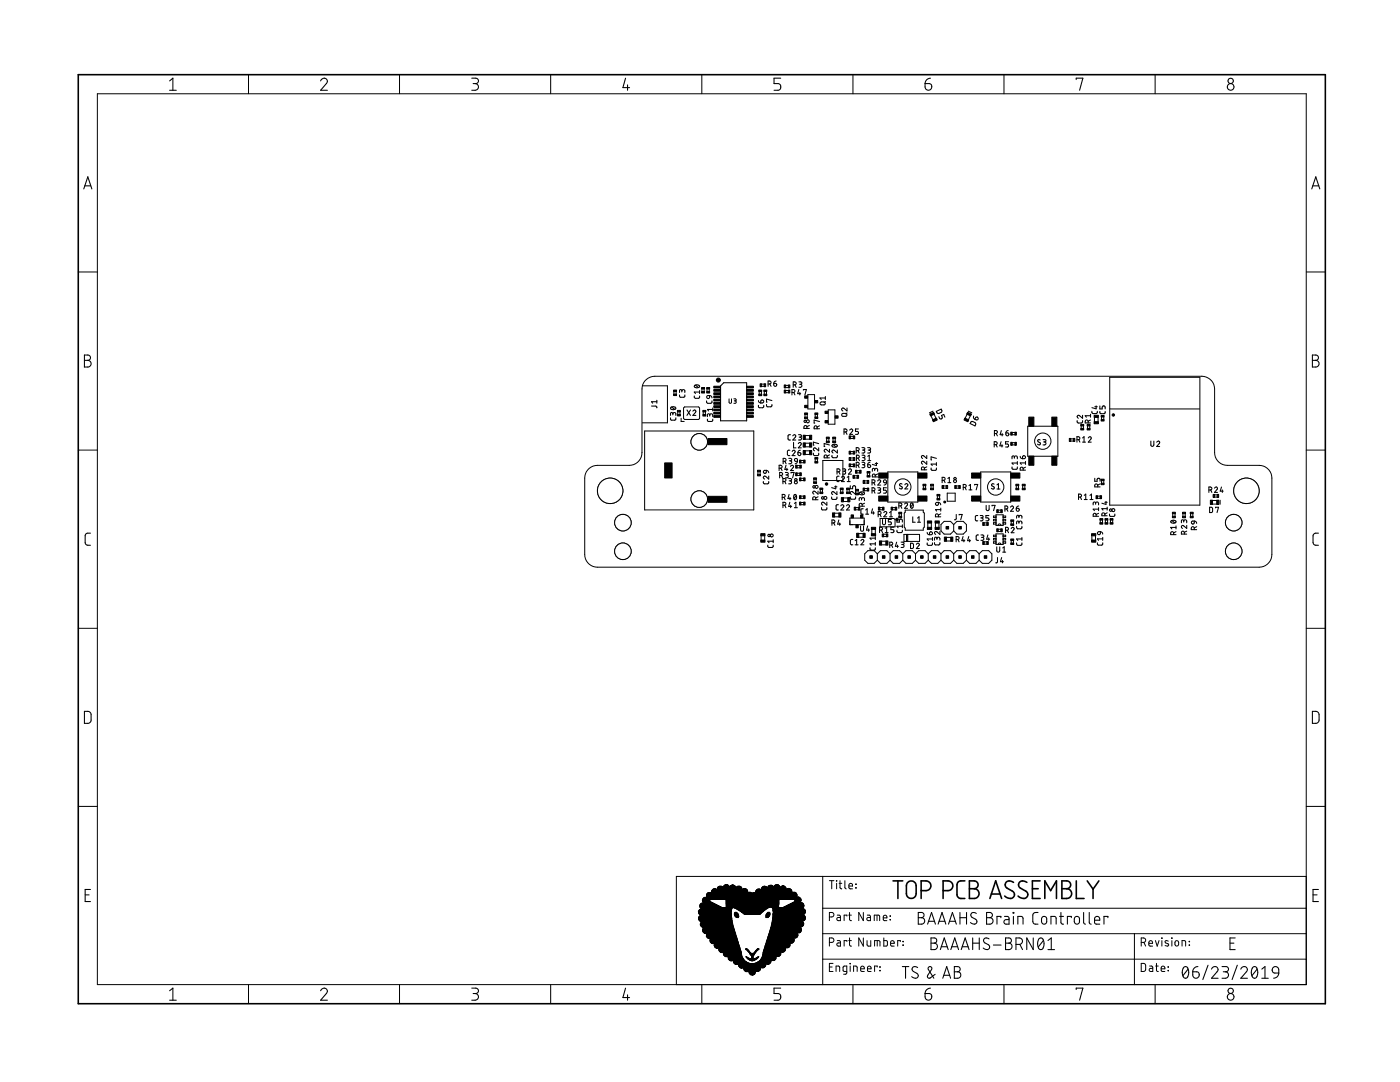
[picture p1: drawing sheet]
<svg xmlns="http://www.w3.org/2000/svg" width="279mm" height="216mm" viewBox="0 0 279 216" stroke-linecap="round" stroke-linejoin="round" font-family="sans-serif">
<g fill="none" stroke="#000" stroke-width=".2">
<path d="M128.2 77h5v7.4h-5M128.7 76l1.1-.8 .9-.1h109.2a2.58 2.58 0 0 1 2.5 2.5v12.7a2.54 2.54 0 0 0 2.5 2.6h6.4a2.54 2.54 0 0 1 2.5 2.5v15.2a2.54 2.54 0 0 1-2.5 2.6h-132.1a2.54 2.54 0 0 1-2.5-2.6v-15.2a2.54 2.54 0 0 1 2.5-2.5h6.4a2.54 2.54 0 0 0 2.5-2.6v-12.7a2.47 2.47 0 0 1 .6-1.6zM134.5 78.1v.5M134.9 78.1v.5M140.1 77.6v.5M140.5 77.6v.5M141.1 77.6v.5M141.5 77.6v.5M151.5 78.1v.5M152 78.1v.5M152 76.6h.5M152 77.1h.5"/>
<path d="M152.5 78.1v.5M153 78.1v.5M156.8 77.3h.5M156.8 76.9h.5M156.8 78.4h.5M156.8 77.9h.5M161.2 78.7h1.4v2.9h-1.4zM221.5 75.3h18v25.5h-18zM128.7 86h21.7v15.7h-21.7zM135.3 82.2v.5M135.7 82.2v.5M135.9 83.5v.6h.6"/>
<path d="M136.4 81.4l.2-.2h2.8l.2 .2v2.1l-.2 .2h-2.8l-.2-.2zM140.3 82.2v.5M140.8 82.2v.5M151.3 94.1v.5M151.7 94.1v.5M159.1 94.9h.5M159.1 94.4h.5M159.1 93.3h.5M159.1 92.9h.5M159.9 99.4h.5M159.9 99h.5M159.9 92.3h.5"/>
<path d="M159.9 91.9h.5M159.9 95.9h.5M159.9 95.4h.5M160.7 82.7v.5M160.7 86.9h.9M160.7 87.6h.9M160.7 90.7h.9M160.7 90h.9M160.7 88.4h.9M160.7 89.2h.9M161.1 82.7v.5M162.4 95.7v.5"/>
<path d="M162.7 82.7v.5M162.7 91.6v.5M162.9 95.7v.5M163.1 82.7v.5M163.1 91.6v.5M163.7 97.7v.5M164.1 97.7v.5M164.2 91.9h4v4h-4zM165 87.5v.5M165.3 81.8h1.3v2.8h-1.3zM165.4 87.5v.5M166.2 87.5v.5"/>
<path d="M166.7 87.5v.5M167.8 97.7v.5M168.2 97.7v.5M168.3 99.4h.9M169 97.7v.5M169.5 97.7v.5M169.8 87.5h.5M169.8 87.1h.5M169.8 92.6h.5M169.8 93.1h.5M169.8 90.1h.5M169.8 90.6h.5"/>
<path d="M169.8 91.4h.5M169.8 91.8h.5M170.5 94.9h.5M170.5 95.4h.5M170.8 98v.4M171 94.4h.5M171 93.9h.5M171.3 98v.4M172.6 97.5h.5M172.6 97.9h.5M172.6 96.4h.5M172.6 95.9h.5"/>
<path d="M173.1 94.4v.5M173.5 94.4v.5M177.2 94.2h6v6h-6zM184.3 96.9v.5M184.7 96.9v.5M185.8 96.9v.5M185.8 83l.4 .8M186.2 96.9v.5M186.4 82.7l.4 .8M187.1 99v.5M187.5 99v.5M188.3 97.4h.5"/>
<path d="M188.3 97h.5M189 98.4h1.6v1.6h-1.6zM190.9 97.4h.4M190.9 97h.4M193 82.7l-.4 .8M193.6 83l-.3 .8M195.7 94.2h6v6h-6zM202 88.3h.5M202 88.8h.5M202 86.3h.5M202 86.7h.5M202.8 96.9v.5"/>
<path d="M203.3 96.9v.5M204.1 96.9v.5M204.5 96.9v.5M205.1 85h6v6h-6zM213.7 88h.5M213.7 87.6h.5M215.8 85v.5M216.2 85v.5M217 85v.5M217.5 85v.5M218.4 83.3v.9M219.1 99.4h.4"/>
<path d="M219.1 99h.4M219.1 83.3v.9M219.8 83.2v.5M219.8 95.9v.5M220.3 83.2v.5M220.3 95.9v.5M221.5 81.6h17.9M242 99.9h.8M242.4 98.7h.5M242.4 99.2h.5M151.9 106.9v.9M152.6 106.9v.9"/>
<path d="M159.9 100.7h.5M159.9 100.3h.5M166.5 102.4h.9M166.5 103.1h.9M168.3 100.1h.9M169.6 103.4h2.9v1.3h-2.9zM170.8 101.3h.5M170.8 101.7h.5M171.4 107.2h.8M171.4 106.5h.8M174 105.6v.9M174.7 105.6v.9"/>
<path d="M175.1 110.5l-.6-.6h-1.3l-.6 .6v1.3l.6 .6h1.3l.6-.6M175.1 111.8l.6 .6h1.3l.6-.6M175.1 110.5l.6-.6h1.3l.6 .6M175.1 110.5v1.3M175.6 101.3h.5M175.6 101.7h.5M175.6 103.5h2.8l.2 .2v1.4h-3zM175.9 108.7h.9M175.9 108h.9M176.4 107.1h.5M176.4 106.6h.5M177.6 111.8l.7 .6h1.2l.7-.6"/>
<path d="M177.6 110.5l.7-.6h1.2l.7 .6M177.6 110.5v1.3M178.2 101.3h.4M178.2 101.7h.4M179.5 102.5v.5M179.9 102.5v.5M180.2 111.8l.6 .6h1.3l.6-.6M180.2 110.5l.6-.6h1.3l.6 .6M180.2 110.5v1.3M180.4 106.6h3.1v1.4h-3.1zM180.7 101.8h3.6v.4l.2 .2v2.8l-.2 .2v.4h-3.6v-.4l-.2-.2v-2.8l.2-.2zM180.9 106.6v1.4"/>
<path d="M181 106.6v1.4M181.2 106.6v1.4M182.7 111.8l.6 .6h1.3l.7-.6M182.7 110.5l.6-.6h1.3l.7 .6M182.7 110.5v1.3M185.2 104.4v.8M185.3 111.8l.6 .6h1.3l.6-.6M185.3 110.5l.6-.6h1.3l.6 .6M185.3 110.5v1.3M185.9 104.4v.8M186.7 104.4v.8M187.4 104.4v.8"/>
<path d="M187.8 111.8l.6 .6h1.3l.6-.6M187.8 110.5v1.3M187.8 110.5l.6-.6h1.3l.6 .6M188.9 107.9h.9M188.9 107.2h.9M190.3 104.7l-.6-.7h-1.3l-.6 .7v1.2l.6 .7h1.3l.6-.7M190.3 104.7l.7-.7h1.2l.7 .7v1.2l-.7 .7h-1.2l-.7-.7M190.3 111.8l.7 .6h1.2l.7-.6M190.3 104.7v1.2M190.3 110.5v1.3M190.3 110.5l.7-.6h1.2l.7 .6M192.9 111.8l.6 .6h1.3l.6-.6"/>
<path d="M192.9 110.5l.6-.6h1.3l.6 .6M192.9 110.5v1.3M195.4 110.5l.6-.6h1.3l.7 .6v1.3l-.7 .6h-1.3l-.6-.6M195.4 110.5v1.3M196.4 108.1h.5M196.4 108.6h.5M196.4 104.8h.5M196.4 104.3h.5M198.8 106.8h-.5v.3h.5M198.8 102.7h1.4v2.1h-1.4zM198.8 106.5h1.4v2.1h-1.4zM198.8 108.1h-.5v.3h.5"/>
<path d="M198.8 107.4h-.5v.3h.5M198.8 103h-.5v.3h.5M198.8 103.6h-.5v.3h.5M198.8 104.3h-.5v.3h.5M199.2 108.6l.2-.2h.3l.1 .2M199.2 104.8l.2-.3 .3 .1 .1 .2M199.2 101.8h.5M199.2 106h.5M199.2 105.6h.5M199.2 102.2h.5M200.2 106.8h.5v.3h-.5M200.2 108.1h.5v.3h-.5"/>
<path d="M200.2 103h.5v.3h-.5M200.2 103.6h.5v.3h-.5M200.2 104.3h.5v.3h-.5M200.2 107.4h.5v.3h-.5M201.8 104.1v.4M201.8 107.8v.6M202.2 104.1v.4M202.2 107.8v.6M217.9 106.9v.9M218.6 106.9v.9M219.6 103.8v.5M220 103.8v.5"/>
<path d="M220.6 103.8v.5M221 103.8v.5M221.6 103.8v.5M222.1 103.8v.5M234 102.5v.5M234.5 102.5v.5M236.1 102.5v.5M236.5 102.5v.5M237.6 102.5v.5M238.1 102.5v.5M242 100.6h.8"/>
<circle cx="121.8" cy="97.9" r="2.54"/>
<circle cx="180.2" cy="97.2" r="1.63"/>
<circle cx="198.7" cy="97.2" r="1.63"/>
<circle cx="208.1" cy="88" r="1.63"/>
</g>
<g fill="#000" stroke="#000" stroke-width=".2">
<path d="M134.4 78.6h.6v.3h-.6zM134.4 77.8h.6v.3h-.6zM140 78.1h.6v.3h-.6zM140 77.3h.6v.3h-.6zM141 78.1h.6v.3h-.6zM141 77.3h.6v.3h-.6zM142.5 77.1h1.3v.3h-1.3zM142.5 77.7h1.3v.4h-1.3zM142.5 78.4h1.3v.3h-1.3zM142.5 79h1.3v.4h-1.3zM142.5 79.7h1.3v.3h-1.3zM149 79.7h1.3v.3h-1.3z"/>
<path d="M149 79h1.3v.4h-1.3zM149 78.4h1.3v.3h-1.3zM149 77.7h1.3v.4h-1.3zM149 77.1h1.3v.3h-1.3zM151.4 77.8h.6v.3h-.6zM151.4 78.7h.6v.3h-.6zM151.7 76.6h.3v.6h-.3zM152.4 77.8h.6v.3h-.6zM152.4 78.7h.6v.3h-.6zM152.5 76.6h.3v.6h-.3zM156.5 76.8h.3v.6h-.3zM156.5 77.8h.3v.6h-.3z"/>
<path d="M157.3 76.8h.3v.6h-.3zM157.3 77.8h.3v.6h-.3zM160.6 79h.6v.5h-.6zM162.6 79.9h.6v.5h-.6zM132.7 92.4h1.4v3h-1.4zM135.2 82.7h.6v.3h-.6zM135.2 81.9h.6v.3h-.6zM140.3 81.9h.6v.3h-.6zM140.3 82.7h.6v.3h-.6zM141.3 87.5h3.8v1.2h-3.8zM141.3 99h3.8v1.2h-3.8zM142.5 80.3h1.3v.4h-1.3z"/>
<path d="M142.5 81h1.3v.3h-1.3zM142.5 81.6h1.3v.4h-1.3zM142.5 82.3h1.3v.3h-1.3zM142.5 82.9h1.3v.4h-1.3zM149 82.9h1.3v.4h-1.3zM149 82.3h1.3v.3h-1.3zM149 81.6h1.3v.4h-1.3zM149 81h1.3v.3h-1.3zM149 80.3h1.3v.4h-1.3zM151.2 93.8h.6v.3h-.6zM151.2 94.7h.6v.3h-.6zM158.8 94.3h.3v.6h-.3z"/>
<path d="M158.8 92.8h.3v.6h-.3zM159.6 91.8h.3v.6h-.3zM159.6 95.4h.3v.5h-.3zM159.6 98.9h.3v.6h-.3zM159.6 94.3h.3v.6h-.3zM159.6 92.8h.3v.6h-.3zM160.3 86.8h.4v.9h-.4zM160.3 89.9h.4v.8h-.4zM160.3 88.4h.4v.8h-.4zM160.4 91.8h.3v.6h-.3zM160.4 95.4h.3v.5h-.3zM160.4 98.9h.3v.6h-.3z"/>
<path d="M160.6 82.4h.6v.3h-.6zM160.6 83.2h.6v.3h-.6zM160.6 80.9h.6v.4h-.6zM161.6 86.8h.4v.9h-.4zM161.6 89.9h.4v.8h-.4zM161.6 88.4h.4v.8h-.4zM162.4 96.2h.6v.3h-.6zM162.4 95.4h.6v.3h-.6zM162.6 83.2h.6v.3h-.6zM162.6 82.4h.6v.3h-.6zM162.6 92.1h.6v.3h-.6zM162.6 91.3h.6v.3h-.6z"/>
<path d="M163.6 97.4h.6v.3h-.6zM163.6 98.2h.6v.3h-.6zM164.7 83.9h.5v.5h-.5zM164.7 82h.5v.5h-.5zM164.9 88h.6v.3h-.6zM164.9 87.2h.6v.3h-.6zM166.2 88h.6v.3h-.6zM166.2 87.2h.6v.3h-.6zM166.7 83h.6v.4h-.6zM167.7 97.4h.6v.3h-.6zM167.7 98.2h.6v.3h-.6zM167.9 99.3h.4v.8h-.4z"/>
<path d="M169 97.4h.5v.3h-.5zM169 98.2h.5v.3h-.5zM169.2 99.3h.4v.8h-.4zM169.5 87h.3v.6h-.3zM169.5 92.6h.3v.6h-.3zM169.5 90h.3v.6h-.3zM169.5 91.3h.3v.6h-.3zM170.2 94.8h.3v.6h-.3zM170.3 87h.3v.6h-.3zM170.3 92.6h.3v.6h-.3zM170.3 90h.3v.6h-.3zM170.3 91.3h.3v.6h-.3z"/>
<path d="M170.7 93.8h.3v.6h-.3zM170.7 97.6h.6v.3h-.6zM170.7 98.4h.6v.3h-.6zM171 94.8h.3v.6h-.3zM171.6 93.8h.3v.6h-.3zM172.3 97.4h.3v.6h-.3zM172.3 95.9h.3v.6h-.3zM173 94.9h.6v.3h-.6zM173 94.1h.6v.3h-.6zM173.1 97.4h.3v.6h-.3zM173.1 95.9h.3v.6h-.3zM175.4 94.4h1.8v1h-1.8z"/>
<path d="M175.4 99h1.8v1h-1.8zM183.2 94.4h1.8v1h-1.8zM183.2 99h1.8v1h-1.8zM184.2 96.6h.6v.3h-.6zM184.2 97.4h.6v.3h-.6zM185.7 96.6h.6v.3h-.6zM185.7 97.4h.6v.3h-.6zM185.5 82.6l.8-.3 .2 .3-.8 .4zM186.1 83.8l.8-.4 .1 .4-.7 .4zM187 98.7h.6v.3h-.6zM187 99.5h.6v.3h-.6zM188 96.9h.3v.6h-.3z"/>
<path d="M188.8 96.9h.3v.6h-.3zM190.5 96.9h.3v.6h-.3zM191.3 96.9h.3v.6h-.3zM192.6 83.4l.7 .4-.1 .4-.8-.4zM193.1 82.3l.8 .3-.2 .4-.8-.4zM193.9 94.4h1.8v1h-1.8zM193.9 99h1.8v1h-1.8zM201.7 94.4h1.8v1h-1.8zM201.7 99h1.8v1h-1.8zM201.7 88.3h.3v.6h-.3zM201.7 86.2h.3v.6h-.3zM202.5 88.3h.3v.6h-.3z"/>
<path d="M202.5 86.2h.3v.6h-.3zM202.7 97.4h.6v.3h-.6zM202.7 96.6h.6v.3h-.6zM204 96.6h.6v.3h-.6zM204 97.4h.6v.3h-.6zM205.3 91h1v1.8h-1zM205.3 83.2h1v1.8h-1zM209.9 83.2h1v1.8h-1zM209.9 91h1v1.8h-1zM213.4 87.5h.3v.6h-.3zM214.2 87.5h.3v.6h-.3zM215.7 85.5h.6v.3h-.6z"/>
<path d="M215.7 84.7h.6v.3h-.6zM217 85.5h.6v.3h-.6zM217 84.7h.6v.3h-.6zM218.4 82.9h.8v.4h-.8zM218.4 84.1h.8v.5h-.8zM218.7 98.9h.3v.6h-.3zM219.5 98.9h.3v.6h-.3zM219.8 96.4h.5v.3h-.5zM219.8 95.6h.5v.3h-.5zM219.8 83.7h.5v.3h-.5zM219.8 82.9h.5v.3h-.5zM241.6 99.8h.4v.8h-.4z"/>
<path d="M242.1 98.7h.3v.6h-.3zM242.8 99.8h.4v.8h-.4zM242.9 98.7h.3v.6h-.3zM151.8 107.8h.9v.4h-.9zM151.8 106.5h.9v.4h-.9zM159.6 100.2h.3v.6h-.3zM160.4 100.2h.3v.6h-.3zM166.1 102.3h.5v.9h-.5zM167.4 102.3h.4v.9h-.4zM169.9 102.7h.4v.6h-.4zM170.5 101.2h.3v.6h-.3zM170.8 104.7h.5v.6h-.5z"/>
<path d="M171 106.4h.4v.9h-.4zM171.3 101.2h.3v.6h-.3zM171.7 102.7h.5v.6h-.5zM172.2 106.4h.5v.9h-.5zM173.6 110.9h.5v.5h-.5zM173.9 105.2h.9v.4h-.9zM173.9 106.5h.9v.4h-.9zM175.3 101.2h.3v.6h-.3zM175.5 107.9h.4v.9h-.4zM176.1 106.5h.3v.6h-.3zM176.1 110.9h.5v.5h-.5zM176.1 101.2h.3v.6h-.3z"/>
<path d="M176.8 107.9h.4v.9h-.4zM176.9 106.5h.3v.6h-.3zM177.8 101.2h.3v.6h-.3zM178.6 110.9h.6v.5h-.6zM178.7 101.2h.3v.6h-.3zM179.4 102.2h.6v.3h-.6zM179.4 103h.6v.3h-.6zM181.2 110.9h.5v.5h-.5zM183.7 110.9h.5v.5h-.5zM185.1 105.2h.8v.4h-.8zM185.1 103.9h.8v.5h-.8zM186.3 110.9h.5v.5h-.5z"/>
<path d="M186.6 105.2h.9v.4h-.9zM186.6 103.9h.9v.5h-.9zM188.5 107.2h.4v.8h-.4zM188.8 110.9h.5v.5h-.5zM188.8 105.1h.5v.5h-.5zM189.7 107.2h.5v.8h-.5zM191.3 110.9h.6v.5h-.6zM191.3 105.1h.6v.5h-.6zM193.9 110.9h.5v.5h-.5zM196.1 108.1h.3v.5h-.3zM196.1 104.2h.3v.6h-.3zM196.4 110.9h.5v.5h-.5z"/>
<path d="M196.9 108.1h.3v.5h-.3zM196.9 104.2h.3v.6h-.3zM198.9 105.5h.3v.6h-.3zM198.9 101.7h.3v.6h-.3zM199.7 105.5h.3v.6h-.3zM199.7 101.7h.3v.6h-.3zM201.7 108.4h.6v.2h-.6zM201.7 107.5h.6v.3h-.6zM201.7 104.5h.6v.3h-.6zM201.7 103.7h.6v.3h-.6zM217.8 107.8h.9v.4h-.9zM217.8 106.5h.9v.4h-.9z"/>
<path d="M219.5 103.5h.6v.3h-.6zM219.5 104.3h.6v.3h-.6zM220.5 104.3h.6v.3h-.6zM220.5 103.5h.6v.3h-.6zM221.5 103.5h.6v.3h-.6zM221.5 104.3h.6v.3h-.6zM234 103h.6v.3h-.6zM234 102.2h.6v.3h-.6zM236 103h.6v.3h-.6zM236 102.2h.6v.3h-.6zM237.5 103h.6v.3h-.6zM237.5 102.2h.6v.3h-.6z"/>
</g>
<g fill="#000" stroke="#000" stroke-width=".2">
<path d="M164.8 96.4h.3v.4h-.3z" fill-rule="evenodd"/>
<path d="M188.4 100h.3v.3h-.3z" fill-rule="evenodd"/>
<circle cx="143.4" cy="75.8" r=".4"/>
<circle cx="222.2" cy="82.8" r=".25"/>
<circle cx="179" cy="103.7" r=".25"/>
</g>
<path d="M149 76.4h-4.6l-.6 .6v7h5.2v-7.6" fill="none" stroke="#000" stroke-width=".21"/>
<circle cx="121.8" cy="97.9" r="2.54" fill="#fff" stroke="#000" stroke-width=".2"/>
<circle cx="248.8" cy="97.9" r="2.54" fill="none" stroke="#000" stroke-width=".2"/>
<circle cx="248.8" cy="97.9" r="2.54" fill="#fff" stroke="#000" stroke-width=".2"/>
<circle cx="124.3" cy="104.3" r="1.65" fill="none" stroke="#000" stroke-width=".2"/>
<circle cx="124.3" cy="104.3" r="1.65" fill="#fff" stroke="#000" stroke-width=".2"/>
<circle cx="124.3" cy="110" r="1.65" fill="none" stroke="#000" stroke-width=".2"/>
<circle cx="124.3" cy="110" r="1.65" fill="#fff" stroke="#000" stroke-width=".2"/>
<circle cx="246.2" cy="110" r="1.65" fill="none" stroke="#000" stroke-width=".2"/>
<circle cx="246.2" cy="110" r="1.65" fill="#fff" stroke="#000" stroke-width=".2"/>
<circle cx="246.2" cy="104.3" r="1.65" fill="none" stroke="#000" stroke-width=".2"/>
<circle cx="246.2" cy="104.3" r="1.65" fill="#fff" stroke="#000" stroke-width=".2"/>
<circle cx="139.6" cy="99.6" r="1.65" fill="none" stroke="#000" stroke-width=".2"/>
<circle cx="139.6" cy="99.6" r="1.65" fill="#fff" stroke="#000" stroke-width=".2"/>
<circle cx="139.6" cy="88.2" r="1.65" fill="none" stroke="#000" stroke-width=".2"/>
<circle cx="139.6" cy="88.2" r="1.65" fill="#fff" stroke="#000" stroke-width=".2"/>
<g fill="none" stroke="#000" stroke-width=".21">
<path d="M33.8 16.2l.7-.6v2.4M33.8 18h1.4M64 16.2a.66 .66 0 0 1 .9-.6 .66 .66 0 0 1 .2 1.1l-1.1 1.3h1.3M94.1 15.6h.9a.54 .54 0 0 1 .5 .5 .54 .54 0 0 1-.5 .6h-.6M94.8 16.7a.67 .67 0 0 1 .7 .6 .67 .67 0 0 1-.7 .7h-.7M124.8 15.6l-.5 1.9h1.3M125.2 16.9v1.1M155.8 15.6h-1.3v1.1h.8a.68 .68 0 0 1 .5 .6 .68 .68 0 0 1-.5 .7h-.8M184.6 16.7h.8a.67 .67 0 0 1 .5 .7 .67 .67 0 0 1-.7 .6 .67 .67 0 0 1-.6-.7zM185.7 15.6l-.8 .3-.3 .8M214.8 15.9v-.3h1.3l-.6 2.4M16.7 37.7l.8-2.4 .8 2.4"/>
<path d="M16.9 37.1h1.2M261.8 37.7l.8-2.4 .8 2.4M262 37.1h1.2M16.8 70.8h.7a.53 .53 0 0 1 .6 .6 .53 .53 0 0 1-.6 .5 .67 .67 0 0 1 .7 .7 .67 .67 0 0 1-.7 .6h-.7zM16.8 71.9h.7M131.1 79.9v.6M135.6 78.8v.4l.2 .1 .8-.1 .1-.4M136.1 78l.1-.2h.4l.1 .5M136.1 78.2v-.3l-.3-.2-.2 .2v.4M138.6 79v.4l.2 .1 .7-.1 .1-.4M138.6 76.9a.61 .61 0 0 1 1 .3 .59 .59 0 0 1-.6 .2 .59 .59 0 0 1-.4-.4zM138.8 76.9l.6 .4"/>
<path d="M139.6 77.9v.6M139.6 78.2h-1l.2 .3M141 80l.1 .3 .2 .2 .7-.1 .1-.4M141.1 79l.5-.1v.4a.3 .3 0 0 1-.4 .2 .3 .3 0 0 1-.1-.5zM141.6 78.9l.3 .2 .2 .3M151.4 79.9l.1 .4 .3 .1M151.9 79.9a.3 .3 0 0 1 .5 .1 .3 .3 0 0 1-.3 .4h-.3zM153.3 76.6l.5-.1v-.4l-.5-.1v1.1M153.6 76.6l.3 .5M154.1 79.9l-1.1-.3v.6h.1M154.4 76.5h.4a.3 .3 0 0 1 .2 .3 .3 .3 0 0 1-.3 .3 .3 .3 0 0 1-.3-.3zM154.9 76l-.3 .2-.2 .3"/>
<path d="M158.1 78.3h.4l.1-.2v-.3l-.5-.1v1.1M158.3 76.8l.5-.1 .1-.3-.2-.2h-.4v1.1M158.4 78.3l.2 .5M158.7 76.8l.2 .5M159.4 77.7l-.2 .8h.6M159.4 76.2h.4l.2 .2-.1 .2-.3 .1M159.6 78.3v.5M159.7 76.7l.3 .1v.2l-.1 .2-.5 .1M160.3 77.9v-.2h.6l-.3 1.1M164.7 79.4h-1.1l.3 .3M164.7 79.1v.6M261.9 70.8h.7a.53 .53 0 0 1 .5 .6 .53 .53 0 0 1-.5 .5 .67 .67 0 0 1 .6 .7 .67 .67 0 0 1-.6 .6h-.7z"/>
<path d="M261.9 71.9h.7M130 81l1 .1 .1 .3M131.1 80.2h-1.1l.3 .3M133.8 83.4v.3l.2 .1h.7l.2-.4M133.9 81.3a.58 .58 0 0 1 1 .2 .57 .57 0 0 1-.6 .3 .57 .57 0 0 1-.5-.4zM134 81.2l.6 .5M134.3 82.6l.1-.2h.4l.1 .5M134.3 82.8v-.4l-.3-.1-.2 .1v.5M137.1 81.8l.7 1.1M137.8 81.8l-.7 1.1M138.3 82a.3 .3 0 0 1 .4-.2 .3 .3 0 0 1 .1 .5l-.5 .6h.6M141.2 83.6v.4l.2 .1h.7l.1-.5"/>
<path d="M141.6 82.8l.2-.2h.3l.1 .5M141.6 83v-.3l-.2-.2-.2 .2v.4M142.2 81.4v.6M142.2 81.7h-1l.2 .3M151.4 80.9v.3l.2 .2 .7-.1 .1-.4M152.3 96.1l.1 .3 .2 .1h.7l.1-.4M152.5 93.9h.4v.3a.3 .3 0 0 1-.5 .2 .3 .3 0 0 1 .1-.5zM152.9 93.9l.4 .1 .1 .3M153 80.7v.4l.2 .1h.7l.2-.5M153.4 95v.6l-.6-.5a.3 .3 0 0 0-.4 .1 .3 .3 0 0 0 .2 .4M155.5 93.4l.5-.1v-.4l-.5-.1v1.1M155.6 94.9l.5-.1v-.4l-.5-.1v1.1"/>
<path d="M155.9 93.4l.2 .5M156 94.9l.2 .5M156.1 99.3l.5-.2v-.3l-.5-.1v1M156.3 96.1l.5-.1v-.4l-.5-.1v1M156.3 92.1h.3M156.5 99.3l.2 .4M156.6 92.1l.2-.2v-.3l-.5-.1v1M156.6 96.1l.2 .4M156.6 92.1l.3 .4M156.7 94.3h.5l.1 .2-.1 .2-.4 .1M156.9 92.8l-.3 .9h.6M157 94.8l.3 .1v.3l-.6 .2"/>
<path d="M157 93.4v.5M157.4 95.5h.5l.1 .2-.1 .2h-.4M157.4 91.5l.6 .1v.2l-.5 .1M157.5 98.7l-.3 .8h.6M157.6 89.8l-.3 .1-.2 .2 .1 .7 .4 .1M157.6 99.3v.4M157.7 95.9l.2 .2v.3l-.5 .1M157.7 91.9l.2 .2 .1 .2-.2 .2h-.4M157.8 86.7l-.4 .1-.1 .2v.7l.5 .1M157.8 93.1a.29 .29 0 0 1 .4-.2 .29 .29 0 0 1 .1 .4l-.5 .6h.6M157.9 94.4v-.1h.6l-.3 1.1M158.1 90.1a.3 .3 0 0 1 .4-.3 .3 .3 0 0 1 .1 .5l-.5 .6h.6"/>
<path d="M158.2 87a.3 .3 0 0 1 .4-.2 .3 .3 0 0 1 .1 .4l-.5 .6h.6M158.4 88.3v1.1h.5M158.5 98.7h.1a.52 .52 0 0 1 .4 .5 .52 .52 0 0 1-.4 .5l-.2-.5zM158.7 91.5h.3l.2 .6-.6-.2zM158.9 98.9l-.5 .6M159.2 92.1l-.2 .3-.3 .1M159.2 90.3h.4a.3 .3 0 0 1 .2 .4 .3 .3 0 0 1-.3 .2 .3 .3 0 0 1-.3-.3zM159.3 88.5a.3 .3 0 0 1 .4-.2 .3 .3 0 0 1 .1 .5l-.5 .6h.6M159.4 86.7l.5 .2v.3h-.4M159.7 87.2l.2 .1 .1 .3-.2 .2h-.4M159.7 89.8l-.3 .2-.2 .3M161 85.5l-.1-.5h-.4l-.1 .5h1.1"/>
<path d="M161.5 84.9l-.5 .2M162.3 90.4l.1 .4 .2 .1h.7l.1-.5M162.8 99.7l-.1-.5h-.4l-.1 .5h1.1M163.1 85.6l-.1-.6h-.4l-.1 .6h1.1M163.3 98v.6l-.6-.5a.29 .29 0 0 0-.5 .1 .29 .29 0 0 0 .2 .4M163.3 99.1l-.5 .3M163.4 89.4v.6l-.6-.5a.29 .29 0 0 0-.5 0 .29 .29 0 0 0 .3 .5M163.4 88.5l-1.1-.3v.6h.2M163.6 84.1l-1.1-.3v.6h.1M163.6 85l-.5 .2M163.7 80.3l.7-.1 .3 .1v.3l-.2 .2h-.7zM164.7 80.1l-.2 .2"/>
<path d="M165.1 91.4l-.1-.6h-.4l-.1 .6h1M165.5 89.6v.6l-.5-.5a.29 .29 0 0 0-.5 .1 .29 .29 0 0 0 .2 .4M165.5 88.8l-1-.3v.6h.1M165.5 90.8l-.4 .2M166 99.2v.3l.2 .2 .7-.1 .1-.4M166 90.9l.1 .3 .2 .1h.7l.1-.4M166.1 88.8a.59 .59 0 0 1 1 .2 .59 .59 0 0 1-.6 .3 .59 .59 0 0 1-.4-.4zM166.3 88.7l.6 .5M166.6 97.1h.4M166.8 96.9v.6l-.8-.2M167 98.1v.6l-.6-.5a.29 .29 0 0 0-.4 .1 .29 .29 0 0 0 .2 .4M167 94.1l.6-.1v-.3l-.6-.1v1"/>
<path d="M167.1 89.8v.6l-.6-.5a.3 .3 0 0 0-.5 .1 .3 .3 0 0 0 .3 .4M167.4 94.1l.2 .5M167.4 95l-.3 .1-.1 .1v.8l.4 .1M167.9 95.2a.3 .3 0 0 1 .5-.2 .3 .3 0 0 1 0 .5l-.5 .6h.6M168 82.6l.7-.1 .3 .1v.2l-.1 .3h-.8zM168.2 93.6h.5l.1 .2-.1 .2h-.4M168.4 86.2l.6-.1v-.4l-.6-.1v1.1M168.5 94l.2 .1v.4l-.5 .1M168.8 86.2l.2 .5M169 81.4v.6l-.6-.5a.3 .3 0 0 0-.4 .1 .3 .3 0 0 0 .2 .4M169 82.4l-.2 .2M169.1 96.1h.6"/>
<path d="M169.1 95.2l.3-.2v1.1M169.3 93.8a.29 .29 0 0 1 .4-.2 .29 .29 0 0 1 .1 .4l-.5 .6h.6M169.6 85.8a.3 .3 0 0 1 .4-.2 .3 .3 0 0 1 .1 .5l-.5 .6h.6M169.7 99.1v.4l.2 .1h.7l.2-.5M169.7 96.9v.6h.5v-.5l.2-.1 .3 .1 .1 .5M170.8 98.1v.6l-.6-.6a.29 .29 0 0 0-.5 .1 .29 .29 0 0 0 .2 .5M170.9 92.8l.5-.1v-.3l-.5-.2v1.1M170.9 89.9l.5-.1v-.3l-.5-.2v1.1M170.9 91.4l.5-.1 .1-.2-.2-.2-.4-.1v1.1M171.2 92.8l.3 .5M171.2 89.9l.3 .5M171.3 91.4l.2 .5"/>
<path d="M171.3 85.6h-.6v.5h.5l.1 .2-.1 .3-.5 .1M171.5 98.3a.59 .59 0 0 1 1 .2 .57 .57 0 0 1-.6 .3 .57 .57 0 0 1-.4-.4zM171.7 98.2l.6 .5M171.9 99.6l.3-.3 .2 .1 .1 .5M171.9 99.8v-.4l-.3-.1-.1 .6M172 92.2l.5 .1 .1 .2-.1 .2h-.4M172 89.3l.5 .1 .1 .2-.1 .2h-.4M172 90.8h.4l.2 .3-.1 .2h-.3M172.3 92.7l.3 .1v.4l-.6 .1M172.3 89.8l.3 .1v.4l-.6 .1M172.3 91.3l.3 .1v.3l-.1 .2h-.5M173.2 92.7h.3a.29 .29 0 0 1 .2 .4 .29 .29 0 0 1-.3 .2 .29 .29 0 0 1-.2-.3z"/>
<path d="M173.2 89.3l.4 .1 .2 .2-.2 .2h-.3M173.2 91.9h.6M173.2 91.1l.3-.3v1.1M173.5 89.8l.2 .1v.4l-.5 .1M173.6 92.2l-.3 .2-.1 .3M174 97.9l.6-.1v-.3l-.6-.2v1.1M174 96.3l.6-.1v-.4l-.6-.1v1.1M174.4 97.9l.2 .5M174.4 96.3l.2 .5M174.6 93.7l.1-.2h.2l.2 .1 .1 .4M174.6 93.9l-.2-.4h-.2l-.1 .5M174.7 94.9l-.1-.3h-.4l-.1 .6h1.1"/>
<path d="M174.7 94.9v.3M174.7 92.5h.5M174.9 92.3v.6l-.8-.2M175.2 94.6l-.5 .2M175.2 97.3l.4 .1 .2 .2-.2 .2h-.3M175.2 96a.28 .28 0 0 1 .4-.3 .28 .28 0 0 1 .1 .5l-.5 .6h.6M175.5 97.8l.2 .1v.4l-.5 .1M176.4 95.8h.4l.1 .5-.6-.1zM176.9 97.3h-.6v.5h.5l.1 .2-.1 .4h-.5M176.9 96.3l-.1 .4-.4 .1M180 96.6l-.4-.1-.1 .2 .5 .4a.29 .29 0 0 1-.1 .5 .29 .29 0 0 1-.4-.2M180.6 96.7a.29 .29 0 0 1 .4-.2 .29 .29 0 0 1 .1 .5l-.5 .6h.6"/>
<path d="M184.5 93.7l-.1-.5h-.4l-.1 .5h1.1M185 92v.6l-.6-.5a.3 .3 0 0 0-.5 .1 .3 .3 0 0 0 .2 .4M185 90.9v.6l-.6-.5a.3 .3 0 0 0-.5 .1 .3 .3 0 0 0 .2 .4M185 93.2l-.5 .2M185.8 93.4v.3l.3 .2 .7-.1 .1-.4M186.2 82l-.7 .4M186.9 82.1l.9-.5 .2 .4-.2 .3-.6 .2zM186.9 92.3v.6M186.9 91.5l-1.1-.3v.6h.1M186.9 92.6h-1.1l.3 .3M187.4 83.1l.2 .5 .3-.1 .2-.1-.2-.5 .4-.2 .3 .5M188 95.8l.6-.1v-.3l-.6-.2v1.1"/>
<path d="M188.4 95.8l.2 .5M189.2 95.5l.3-.3v1.1M189.2 96.3h.6M192.2 97.3l.6-.1v-.4l-.6-.1v1M192.6 97.3l.2 .4M193.2 82l.8 .4M193.4 96.9l.3-.2v1M193.4 97.7h.6M193.8 84.2l.3-.1 .5 .3 .1 .2-.1 .4-1-.5zM194.3 83a.45 .45 0 0 0 .2 .7M194.5 96.8v-.1h.6l-.3 1M194.7 83.3a.29 .29 0 0 1 .4 0 .29 .29 0 0 1 .1 .3 .29 .29 0 0 1-.4 .2l-.3-.1z"/>
<path d="M198.4 96.6l-.3-.1-.2 .3 .4 .3a.29 .29 0 0 1 0 .5 .29 .29 0 0 1-.5-.2M198.4 88.7l.5-.1v-.4l-.5-.1v1.1M198.5 86.5l.5-.1v-.4l-.5-.1v1.1M198.8 88.7l.2 .5M198.8 86.5l.3 .5M199 96.8l.3-.3v1.1M199 97.6h.6M199.8 88.1l-.3 .9h.6M199.8 85.9l-.2 .8h.6M200 88.7v.5M200 86.5v.5M200.7 86.4h.4a.29 .29 0 0 1 .2 .3 .29 .29 0 0 1-.3 .3 .29 .29 0 0 1-.3-.3z"/>
<path d="M201.2 85.9l-.3 .1-.2 .4M201.3 88.1h-.6v.5h.5l.1 .3-.1 .3h-.5M202 93.2v.3l.2 .1h.7l.1-.4M202.4 91.2l.2-.2h.3l.1 .5M202.4 91.4v-.3l-.2-.1-.2 .1v.4M203 92.1v.6M203 92.4h-1l.2 .3M203.6 91.1l.1 .3 .4 .1M204.1 91.1a.3 .3 0 0 1 .5 0 .3 .3 0 0 1-.2 .4h-.3zM204.2 93.8l-.1-.5h-.4l-.1 .5h1.1M204.7 93.2l-.5 .3M204.7 92.4h-1.1l.2 .3"/>
<path d="M204.7 92.1v.6M207.6 87.8l-.4-.1-.1 .2 .4 .4a.29 .29 0 0 1 0 .5 .29 .29 0 0 1-.4-.2M208.2 87.7l.5 .1-.1 .3-.3 .1M208.4 88.2l.3 .1v.2l-.1 .3h-.4M214.9 87.7l.6-.1v-.3l-.6-.2v1.1M215 83.9v.4l.2 .1h.7l.1-.5M215.2 99.2l.6-.1v-.3l-.1-.2h-.5v1.1M215.3 87.7l.2 .5M215.6 99.2l.2 .5M216 82.9v.6l-.5-.5a.3 .3 0 0 0-.5 0 .3 .3 0 0 0 .2 .5M216 87.4l.3-.3v1.1M216 88.2h.6"/>
<path d="M216.4 98.8l.3-.2v1.1M216.4 99.7h.6M217.2 84.4l-.2-.5-.2-.1-.2 .1v.5h1M217.2 87.4a.29 .29 0 0 1 .4-.2 .29 .29 0 0 1 .1 .4l-.5 .6h.6M217.5 99.7h.6M217.5 98.8l.3-.2v1.1M217.6 83.8l-.4 .2M217.6 83h-1l.2 .2M217.6 82.7v.5M217.9 82.1l.1 .3 .2 .1h.7l.1-.4M218.5 95.4v.6h.4l.1-.5 .2-.1 .3 .1v.5M218.5 81.2h.5"/>
<path d="M218.8 81v.6l-.9-.3M219.1 97.2l-.2-.6h-.3l-.1 .6h1M219.5 82.1v.3l.2 .1h.7l.2-.4M219.5 81v.6h.5v-.4l.2-.2 .3 .1 .1 .5M219.5 96.6l-.4 .2M229.7 88v.9l.2 .2 .3-.2 .1-.9M230.8 88.2a.3 .3 0 0 1 .5-.2 .3 .3 0 0 1 .1 .5l-.6 .6h.6M241.3 97.8l.5-.1v-.4l-.5-.1v1.1M241.6 97.8l.3 .5M242.4 97.4a.3 .3 0 0 1 .4-.2 .3 .3 0 0 1 .1 .5l-.5 .6h.6M243.5 99.8v.8M243.8 97.2l-.3 .8h.6"/>
<path d="M243.9 97.8v.5M18.1 106.4h-.7l-.3 .2-.1 .3 .1 1.7 .3 .2h.7M153.2 108.8l.1 .3 .2 .1h.7l.1-.4M154.3 107.7v.6M154.3 108h-1.1l.3 .3M156.3 100.8l.5-.1v-.4l-.5-.1v1.1M156.6 100.8l.2 .5M157.6 100.2l-.2 .8h.6M157.8 100.8v.5M158.5 100.5l.3-.3v1.1M158.5 101.3h.6M164 101.3v.3l.2 .1h.7l.1-.4"/>
<path d="M165 100.2v.6l-.6-.5a.3 .3 0 0 0-.4 .1 .3 .3 0 0 0 .2 .4M166 104.4l.6-.2v-.3l-.6-.1v1M166.4 104.4l.2 .4M167.3 100.7h-.3l-.1 .2v.8l.4 .1M167.4 103.8l-.2 .8h.6M167.6 104.4v.4M167.8 100.9a.29 .29 0 0 1 .4-.2 .29 .29 0 0 1 .1 .5l-.5 .6h.6M169 100.9a.29 .29 0 0 1 .4-.2 .29 .29 0 0 1 .1 .5l-.5 .6h.5M170.2 107.6l-.4 .1-.1 .2 .1 .7 .4 .1M170.7 108.7h.6M170.7 107.9l.3-.3v1.1M171.7 104.9v.8l.3 .3 .3-.1v-1"/>
<path d="M171.8 107.9a.3 .3 0 0 1 .4-.3 .3 .3 0 0 1 .1 .5l-.5 .6h.6M172.1 101l-.1-.5h-.4l-.1 .5h1M172.3 101.5l-.4 .1-.1 .2v.7l.5 .1M172.5 100.4l-.4 .2M172.8 102.6h.6M172.8 101.8l.3-.3v1.1M173.2 104.9l-.3 .9h.6M173.4 105.5v.5M173.6 109.3l.1 .4 .2 .1 .7-.1 .1-.4M174.1 101.5l-.2 .9h.6M174.3 102.1v.5M174.7 107.1v.6"/>
<path d="M174.7 108.2v.6M174.7 108.5h-1.1l.3 .3M174.7 107.4h-1.1l.3 .3M175.3 102.7l.5-.2v-.3l-.5-.1v1M175.5 105.8l.6-.1v-.4l-.6-.1v1.1M175.6 102.7l.3 .4M175.9 105.8l.2 .5M176.1 103.7v.9l.3 .1 .3-.1v-.9M176.4 102.3a.29 .29 0 0 1 .4-.2 .29 .29 0 0 1 .1 .4l-.5 .6h.6M176.7 105.4l.3-.2v1.1M176.7 106.3h.5M177.5 103.1h.6"/>
<path d="M177.5 102.3l.3-.2v1M177.6 108.8l.5-.2v-.3l-.5-.1v1M177.9 103.7h-.6v.4l.5 .1 .1 .2-.1 .3h-.5M177.9 108.8l.3 .4M178.4 105.2h-.6v.5h.5l.1 .2-.1 .3-.5 .1M178.9 108.2l-.2 .8h.6M179 105.8v.4l.2 .1 .8-.1 .1-.4M179 103.6v.6h.5v-.5l.2-.1 .3 .1 .1 .5M179.1 108.8v.4M179.4 100.9l.5-.1v-.3l-.5-.1v1M179.7 100.9l.3 .5M179.8 108.2l.6 .1-.1 .3h-.3"/>
<path d="M180.1 104.7v.6M180.1 105h-1.1l.2 .3M180.1 108.6l.3 .3v.2l-.6 .1M180.5 100.6a.3 .3 0 0 1 .5-.2 .3 .3 0 0 1 0 .4l-.5 .6h.6M181.7 108.4h.4l.2 .2v.7l-.2 .1-.4 .1zM181.8 100.4h.1a.54 .54 0 0 1 .4 .5 .54 .54 0 0 1-.4 .5l-.2-.5zM182.2 103.1v1.1h.4M182.2 100.6l-.5 .6M182.9 108.6a.29 .29 0 0 1 .4-.2 .29 .29 0 0 1 .1 .5l-.5 .6h.6M183.1 104.2h.6M183.1 103.4l.3-.3v1.1M185 108.3l.1 .4 .2 .1h.7l.1-.5"/>
<path d="M185 106.2l.2 .4 .3 .1M185.5 106.2a.3 .3 0 0 1 .6 .1 .3 .3 0 0 1-.3 .4h-.3zM186.1 107.3v.5M186.1 107.5h-1.1l.3 .3M186.5 108.3v.3l.2 .1h.8l.1-.4M186.8 100.4l.5-.2v.4a.3 .3 0 0 1-.4 .2 .3 .3 0 0 1-.1-.4zM187 107.5l.1-.2 .2-.1 .2 .2 .1 .4M187 107.7l-.1-.4-.3-.1-.1 .6M187.3 103.1l-.1-.5h-.4l-.1 .5h1M187.3 100.2l.3 .2 .1 .3M187.6 106v.6l-.6-.5a.3 .3 0 0 0-.5 .1 .3 .3 0 0 0 .2 .4M187.7 102.5l-.4 .3"/>
<path d="M187.7 101.7h-1l.2 .3M187.7 101.4v.6M190.8 107.7l.5-.2v-.3l-.5-.1v1M190.8 102.7v.9l-.3 .1M191.2 107.7l.2 .4M191.4 102.8v-.1h.6l-.3 1M192.2 107.1l-.2 .8h.6M192.4 107.7v.4M193.3 107.1l-.2 .8h.6M193.5 107.7v.4M195.1 102.9h-.3l-.2 .2 .1 .7 .4 .1M195.3 106.7l-.4 .1-.1 .2v.7l.5 .1"/>
<path d="M195.6 102.9h.5l.1 .2-.1 .2h-.4M195.8 106.7l.4 .1 .2 .2-.2 .2h-.3M195.9 103.3l.3 .4-.2 .2h-.4M196.1 107.2l.2 .1v.4l-.5 .1M196.8 100.8v.8l.2 .3 .4-.2v-.9M197.1 106.7l-.2 .9h.6M197.3 107.3v.5M197.4 102.9h-.6v.4l.4 .1 .2 .2-.2 .3h-.4M198 101v-.2h.6l-.3 1.1M198.9 109.1v.9l.3 .2 .3-.2v-.9M199.1 111.3v.9l-.4 .1M199.9 111.3l-.2 .8h.6"/>
<path d="M200.1 111.8v.5M200.1 109.3l.3-.2v1.1M200.1 110.2h.6M200.6 101.6h.3M200.7 105.8l.5-.1v-.4l-.5-.1v1.1M200.9 101.6l.2-.1v-.4l-.5-.1v1M200.9 101.6l.2 .4M201 105.8l.3 .5M201.7 101.2a.29 .29 0 0 1 .4-.2 .29 .29 0 0 1 .1 .4l-.5 .6h.6M201.8 105.5a.29 .29 0 0 1 .4-.3 .29 .29 0 0 1 .1 .5l-.5 .6h.6M202.8 101.4h.4a.3 .3 0 0 1 .2 .4 .3 .3 0 0 1-.3 .2 .3 .3 0 0 1-.3-.3zM202.9 108.3v.4l.2 .1h.7l.1-.5"/>
<path d="M202.9 105v.4l.2 .1h.7l.1-.5M203.3 101l-.3 .1-.2 .3M203.3 104.2l.4-.2 .2 .1v.4M203.3 104.2l-.1-.2h-.2l-.1 .5M203.3 103.1l.4-.3 .2 .2v.4M203.3 103.1l-.1-.3h-.2l-.1 .6M203.3 103.1v.2M203.3 104.2v.2M203.9 107.5h-1l.2 .3M203.9 107.3v.5M218.7 100.5l.1-.3h.2l.2 .1v.5M218.7 100.6l-.1-.3-.3-.1-.1 .6"/>
<path d="M218.8 103l-.1-.5h-.4l-.1 .5h1M219 108.3v.4l.2 .1h.8l.1-.5M219.1 106.2l.5-.1v.3a.3 .3 0 0 1-.4 .3 .3 .3 0 0 1-.1-.5zM219.2 102.4l-.4 .3M219.2 101.6h-1l.2 .3M219.2 101.3v.6M219.6 106.1l.3 .1 .2 .4M220.1 107.2v.6M220.1 107.5h-1.1l.2 .3M220.5 102.9l-.1-.5h-.4l-.1 .5h1.1M220.5 100.2h.5M220.7 100.1v.5l-.8-.2"/>
<path d="M221 102.3l-.5 .3M221 101.5h-1.1l.2 .3M221 101.2v.6M221.4 102.6v.3l.3 .1h.7l.1-.4M233.7 103.9a.59 .59 0 0 1 1 .3 .59 .59 0 0 1-.6 .2 .59 .59 0 0 1-.4-.4zM233.9 103.9l.6 .5M234.2 106.7l-.1-.5h-.4l-.1 .5h1.1M234.7 106.1l-.5 .2M234.7 105.2h-1.1l.3 .3M234.7 104.9v.6M236.2 104l.1-.2 .3-.1 .2 .2v.4M236.2 104.2v-.4l-.3-.1-.1 .6"/>
<path d="M236.4 106.6l-.2-.6h-.3l-.1 .6h1M236.8 104.8v.6l-.6-.5a.29 .29 0 0 0-.4 .1 .29 .29 0 0 0 .2 .4M236.8 106l-.4 .2M237.8 104.1l.5-.1v.3a.3 .3 0 0 1-.4 .2 .3 .3 0 0 1-.1-.4zM238.3 105.7l-.1-.5h-.3l-.2 .5h1.1M238.3 104l.4 .1 .1 .3M238.8 105.1l-.5 .2M241.4 101.2h.4l.2 .2v.7l-.2 .2h-.4zM242.6 101.3v-.1h.6l-.3 1.1M263.1 106.4h-.7l-.4 .5 .1 1.7 .3 .2h.7M16.8 141.9l.9 .1 .5 .4v1.5l-.5 .4h-.9zM261.9 141.9l.9 .1 .4 .4v1.5l-.4 .4h-.9z"/>
<path d="M17 178.6h.8M18.1 177.5h-1.1v2.4h1.1M262 178.6h.8M263.1 177.5h-1.1v2.4h1.1M33.8 197.7l.7-.5v2.4M33.8 199.6h1.4M64 197.7a.66 .66 0 0 1 .9-.5 .66 .66 0 0 1 .2 1l-1.1 1.4h1.3M94.1 197.2h.9a.54 .54 0 0 1 .5 .5 .54 .54 0 0 1-.5 .5h-.6M94.8 198.2a.67 .67 0 0 1 .7 .7 .67 .67 0 0 1-.7 .7h-.7M124.8 197.2l-.5 1.9h1.3M125.2 198.5v1.1M155.8 197.2h-1.3v1h.8a.68 .68 0 0 1 .5 .7 .68 .68 0 0 1-.5 .7h-.8"/>
<path d="M180.1 192.9h1.3M180.7 192.9v2.3M183.1 193.1a.58 .58 0 0 0-.9-.1 .58 .58 0 0 0 .1 .8l.7 .4a.58 .58 0 0 1 .1 .9 .58 .58 0 0 1-.9 0l-.3-.2M183.3 182.1h.6a.52 .52 0 0 1 .5 .5 .52 .52 0 0 1-.5 .5 .65 .65 0 0 1 .7 .7 .65 .65 0 0 1-.7 .6h-.6zM183.3 183.1h.6M184.6 198.2h.8a.67 .67 0 0 1 .5 .8 .67 .67 0 0 1-.7 .6 .67 .67 0 0 1-.6-.7zM185.1 184.4l.8-2.3 .8 2.3M185.3 183.8h1.2M185.7 197.2l-.5 .1a1.04 1.04 0 0 0-.6 .9M185.8 187.2h.6a.52 .52 0 0 1 .6 .5 .52 .52 0 0 1-.6 .5 .65 .65 0 0 1 .7 .6 .65 .65 0 0 1-.7 .7h-.6zM185.8 188.2h.6M186.6 194.4l-.9 .7a.37 .37 0 0 1-.5 0 .37 .37 0 0 1-.1-.5l.8-1.2a.38 .38 0 0 0-.3-.5 .38 .38 0 0 0-.3 .5l1.1 1.8"/>
<path d="M187.2 184.4l.8-2.3 .8 2.3M187.4 183.8h1.2M187.7 189.5l.7-2.3 .8 2.3M187.9 188.9h1.1M188.2 195.2l.7-2.3 .8 2.3M188.4 194.6h1.1M189.3 184.4l.8-2.3 .8 2.3M189.5 183.8h1.2M189.8 189.5l.7-2.3 .8 2.3M189.9 188.9h1.2M190.5 192.9h.6a.52 .52 0 0 1 .5 .5 .52 .52 0 0 1-.5 .5 .65 .65 0 0 1 .6 .7 .65 .65 0 0 1-.6 .6h-.6zM190.5 193.9h.6"/>
<path d="M191.6 183.1h1.3M191.6 182.1v2.3M191.8 189.5l.8-2.3 .8 2.3M192 188.9h1.2M192.9 182.1v2.3M194.1 188.2h1.3M194.1 187.2v2.3M194.8 182.3a.58 .58 0 0 0-.8-.1 .58 .58 0 0 0 0 .8l.7 .4a.54 .54 0 0 1 .2 .8 .54 .54 0 0 1-.7 .2l-.5-.3M195.4 187.2v2.3M196.9 182.1h.6a.52 .52 0 0 1 .6 .5 .52 .52 0 0 1-.6 .5 .65 .65 0 0 1 .7 .7 .65 .65 0 0 1-.7 .6h-.6zM196.9 183.1h.6M197.4 187.3a.58 .58 0 0 0-.9-.1 .58 .58 0 0 0 0 .9l.8 .4a.54 .54 0 0 1 .1 .7 .54 .54 0 0 1-.7 .2l-.5-.2"/>
<path d="M198.2 188.6h1.6M199.7 183.1v-.2h-.7v1.5M200.5 182.9h.6l.3 .2v1.3h-.6a.46 .46 0 0 1-.5-.5 .46 .46 0 0 1 .5-.4h.6M200.7 187.2h.6a.52 .52 0 0 1 .6 .5 .52 .52 0 0 1-.6 .5 .65 .65 0 0 1 .7 .6 .65 .65 0 0 1-.7 .7h-.6zM200.7 188.2h.6M202.2 182.1l.1 .1zM202.2 182.9v1.5M202.8 188.4h.6a.65 .65 0 0 0 .7-.6 .65 .65 0 0 0-.7-.6h-.6v2.3M203.1 184.4v-1.5l.9 .1 .2 .2v1.2M203.5 188.4l.6 1.1M206.2 187.2v2.3l-1.3-2.3v2.3M207.2 182.1h-.7l-.4 .5 .1 1.6 .3 .2h.7"/>
<path d="M207.4 187.2a.65 .65 0 0 1 .7 .1 .65 .65 0 0 1 .2 .7 .99 .99 0 0 1-.7 1.5 1.61 1.61 0 0 1-.2-2.3zM208 183l.5-.1a.92 .92 0 0 1 .1 1.4l-.3 .1-.4-.3zM208.2 187.7l-1 1.3M209.1 189.5h1.4M209.1 187.7l.7-.5v2.3M209.7 184.4v-1.5l1 .1 .1 1.4M211.5 182.9h.7M211.7 182.1l.1 2.1 .4 .2M213.8 183.1v-.2h-.8v1.5M214.5 183l.5-.1a.92 .92 0 0 1 .2 1.4h-.5l-.3-.2zM214.8 197.4v-.2h1.3l-.6 2.4M216.3 182.1v2.1l.3 .2"/>
<path d="M217.4 182.1v2.1l.4 .2M218.4 183.6h1.1a.54 .54 0 0 0-.4-.7 .54 .54 0 0 0-.7 .5l.1 .9 1 .1M221.1 183.1v-.2h-.8v1.5M236.3 193a.65 .65 0 0 1 .7 .1 .65 .65 0 0 1 .2 .6 .99 .99 0 0 1-.7 1.5 1.59 1.59 0 0 1-.2-2.2zM237.1 193.4l-1 1.3M238 193.9h.8a.65 .65 0 0 1 .5 .7 .65 .65 0 0 1-.7 .6 .65 .65 0 0 1-.6-.7zM239.1 192.9l-.8 .3-.3 .7M241.1 192.6l-1 2.9M241.8 193.4a.64 .64 0 0 1 .9-.5 .64 .64 0 0 1 .2 1l-1.1 1.3h1.3M243.9 192.9h.8a.52 .52 0 0 1 .5 .5 .52 .52 0 0 1-.5 .5h-.6M244.5 193.9a.65 .65 0 0 1 .7 .7 .65 .65 0 0 1-.7 .6h-.6M245.5 188.2h.8"/>
<path d="M246.5 187.2h-1v2.3h1M246.9 192.6l-1 2.9M247.6 193.4a.65 .65 0 0 1 .9-.5 .65 .65 0 0 1 .3 1l-1.2 1.3h1.3M250 193.1a.53 .53 0 0 1 .6-.2 .53 .53 0 0 1 .3 .6 1.34 1.34 0 0 1-.5 1.7 1.4 1.4 0 0 1-.4-2.1zM250.9 193.4l-1 1.3M251.8 195.2h1.3M251.8 193.4l.7-.5v2.3M254 193.1a.66 .66 0 0 1 .7-.2 .66 .66 0 0 1 .5 .6v.7h-.8a.64 .64 0 0 1-.4-1.1zM255.2 194.2l-.3 .7-.7 .3"/>
<circle cx="245.6" cy="17.3" r=".67"/>
<circle cx="245.6" cy="16.1" r=".53"/>
<circle cx="158.8" cy="95.7" r=".24"/>
<circle cx="158.8" cy="96.3" r=".29"/>
<circle cx="160.7" cy="84.1" r=".23"/>
<circle cx="161.2" cy="84.1" r=".3"/>
<circle cx="162.4" cy="97.1" r=".24"/>
<circle cx="163" cy="97.1" r=".29"/>
<circle cx="164.2" cy="99.4" r=".24"/>
<circle cx="164.7" cy="99.4" r=".29"/>
<circle cx="190.6" cy="95.5" r=".24"/>
<circle cx="190.6" cy="96" r=".29"/>
<circle cx="153.5" cy="106.8" r=".23"/>
<circle cx="154" cy="106.9" r=".3"/>
<circle cx="221.7" cy="101.8" r=".24"/>
<circle cx="222.2" cy="101.8" r=".29"/>
<circle cx="245.6" cy="198.9" r=".67"/>
<circle cx="245.6" cy="197.7" r=".53"/>
</g>
<g fill="none" stroke="#000" stroke-width=".2">
<path d="M19.4 18.7h241.3v177.8h-241.3zM49.6 14.9v3.8M79.7 14.9v3.8M109.9 14.9v3.8M140.1 14.9v3.8M170.2 14.9v3.8M200.4 14.9v3.8M230.5 14.9v3.8M15.6 54.3h3.8M260.7 54.3h3.8M145.5 79.6v.7l.2 .2 .3-.2v-.7M146.5 79.6l.4 .1-.1 .3h-.3"/>
<path d="M146.7 80l.2 .3-.1 .2h-.3M15.6 89.8h3.8M260.7 89.8h3.8M15.6 125.4h3.8M260.7 125.4h3.8M15.6 160.9h3.8M164.2 174.9v21.6M165.5 175.7h.9M166 175.7v1.7M166.9 175.7l.1 .1zM167 176.3v1.1M167.5 176.3h.5"/>
<path d="M167.6 175.7l.1 1.5 .3 .2M168.6 175.7v1.4l.3 .3M169.4 176.8h.7a.38 .38 0 0 0-.2-.5 .38 .38 0 0 0-.5 .3l.1 .7 .6 .1M170.8 176.4l.1 .1zM170.8 177.1l.1 .1zM260.7 174.9h-125.7v21.6M260.7 160.9h3.8M49.6 196.5v3.8M79.7 196.5v3.8M109.9 196.5v3.8M140.1 196.5v3.8M164.2 191.4h96.5"/>
<path d="M164.2 186.3h96.5M164.2 181.2h96.5M165.5 188h.5a.44 .44 0 0 0 .4-.4 .44 .44 0 0 0-.4-.4h-.5v1.6M165.5 183h.5a.44 .44 0 0 0 .4-.5 .44 .44 0 0 0-.4-.4h-.5v1.6M165.5 193h.6M166.2 192.2h-.7v1.6h.7M166.9 193.8v-1l.7 .1v.9M167.1 187.7h.5l.1 .3v.8l-.5-.1-.2-.2 .1-.2 .6-.1M167.1 182.6h.5l.1 .3v.8h-.5l-.2-.2 .1-.3 .6-.1M169 193.8l-.7-.1v-.7l.1-.2h.6v1.3l-.2 .3h-.4M169 187.9v-.2h-.5v1.1M169 182.8v-.2h-.5v1.1"/>
<path d="M169.4 187.7h.5M169.4 182.6h.5M169.5 187.2l.1 1.4 .3 .2M169.5 182.1l.1 1.4 .3 .2M169.6 192.2l.1 .1zM169.7 192.8v1M170.2 196.5v3.8M170.3 193.8v-1l.7 .1 .1 .9M171.8 193.3h.7a.38 .38 0 0 0-.3-.5 .38 .38 0 0 0-.4 .3v.7h.7M172.3 182.1v1.6l-.9-1.6v1.6M172.3 187.2v1.6l-.9-1.6v1.6M173 187.7l.1 .9 .2 .2h.5v-1.1"/>
<path d="M173.1 182.6h.4l.2 .3v.8h-.5l-.2-.2 .1-.3 .6-.1M173.1 193.3h.7a.38 .38 0 0 0-.2-.5 .38 .38 0 0 0-.5 .3l.1 .7h.6M174.5 183.7v-1.1l1 .1 .1 1M174.5 188.8v-1.1l1 .1 .1 1M175 182.6v1.1M175.1 193v-.2h-.6v1M175.1 187.7v1.1M175.6 192.9l.1 .1zM175.6 193.6l.1 .1zM176.3 183.2h.7a.38 .38 0 0 0-.3-.6 .38 .38 0 0 0-.4 .4l.1 .6 .6 .1M176.4 187.2v1.6l.6-.1 .1-.2-.1-.7-.6-.1M177.6 182.8h.1z"/>
<path d="M177.6 183.5l.1 .1zM177.7 188.2h.8a.38 .38 0 0 0-.3-.5 .38 .38 0 0 0-.5 .3l.1 .7 .7 .1M179.7 187.9v-.2h-.5v1.1M180.2 187.8l.1 .1zM180.2 188.6h.1zM200.4 196.5v3.8M226.4 186.3v10.2M227.8 188h.4a.44 .44 0 0 0 .4-.4 .44 .44 0 0 0-.4-.4h-.4v1.6M227.8 192.2l.6 .1 .2 .2v1.1l-.2 .2h-.6zM228.3 188l.3 .8M229.3 188.2h.7a.39 .39 0 0 0-.2-.5 .39 .39 0 0 0-.5 .3l.1 .7 .6 .1M229.4 192.8h.5l.2 .2v.8h-.6l-.2-.2 .1-.3 .7-.1"/>
<path d="M230.5 196.5v3.8M230.6 187.7l.3 1.1 .4-1.1M230.6 192.8h.6M230.8 192.2v1.5l.4 .1M231.7 193.3h.8a.39 .39 0 0 0-.3-.5 .39 .39 0 0 0-.5 .3l.1 .7h.7M231.8 187.2h.1zM231.9 187.7v1.1M233.1 192.9l.1 .1zM233.1 193.6l.1 .1zM233.2 187.8l-.5-.1-.2 .2 .1 .3 .5 .1 .1 .4-.2 .1-.5-.1M233.8 187.2h.1zM233.9 187.7v1.1"/>
<path d="M234.6 187.8l.3-.1 .2 .1 .1 .6a.37 .37 0 0 1-.3 .4 .37 .37 0 0 1-.4-.4zM235.9 188.8v-1.1l.7 .1v1M237.3 188.6h.1zM237.3 187.8l.1 .1z"/>
</g>
<g fill="none" stroke="#000" stroke-width=".32">
<path d="M15.6 14.9h248.9v185.4h-248.9zM178.2 175.8h2M179.2 175.8v3.5M181 176.2a.98 .98 0 0 1 1.1-.4 .98 .98 0 0 1 .7 .9v1.6a.97 .97 0 0 1-.9 1 .97 .97 0 0 1-1-1v-1.6zM183.8 177.7a1.72 1.72 0 0 0 1.7-.3 .97 .97 0 0 0 .2-1.1 .97 .97 0 0 0-.9-.5h-1v3.5M188.2 177.7a1.72 1.72 0 0 0 1.7-.3 .97 .97 0 0 0 .2-1.1 .97 .97 0 0 0-.9-.5h-1v3.5M192.6 175.8h-.8a.77 .77 0 0 0-.8 .8l.1 2.3 .5 .4h1M193.5 175.8h.9a.78 .78 0 0 1 .8 .8 .78 .78 0 0 1-.8 .7 .97 .97 0 0 1 1 1 .97 .97 0 0 1-1 1h-.9zM193.5 177.3h.9M197.5 179.3l1.2-3.5 1.2 3.5M197.8 178.4h1.8M202.3 176.1a.91 .91 0 0 0-1.2-.3 .91 .91 0 0 0-.4 1.2l1.4 .8a.84 .84 0 0 1 .2 1.2 .84 .84 0 0 1-1.3 .2l-.5-.4"/>
<path d="M204.9 176.1a.91 .91 0 0 0-1.1-.3 .91 .91 0 0 0-.4 1.2l1.3 .8a.84 .84 0 0 1 .2 1.2 .84 .84 0 0 1-1.2 .2l-.5-.4M206 177.3h1.2M207.6 175.8h-1.6v3.5h1.6M208.5 179.3v-3.5l1.2 1.9 1.1-1.9v3.5M211.9 175.8h1a.78 .78 0 0 1 .8 .8 .78 .78 0 0 1-.8 .7 .97 .97 0 0 1 1 1 .97 .97 0 0 1-1 1h-1zM211.9 177.3h1M214.8 175.8v3.5h1.5M217 175.8l1.1 1.6M218.1 177.4v1.9M219.3 175.8l-1.2 1.6"/>
</g>
<g fill="#000" stroke="#000" stroke-width=".2">
<path d="M140.1 179.6l1.6 .1zM140.2 179.9h1.5zM140.2 179.4l1.5 .1zM140.2 179.8l1.5 .1zM140.2 179.7l1.5 .1zM140.2 179.7h1.5zM140.2 179.6h1.5zM140.2 179.5h1.5zM140.3 179.4h19.5zM140.3 179.3h19.5zM140.3 179.9l1.6 .1zM140.3 179.2l19.5 .1z"/>
<path d="M140.4 179.2h19.3zM140.5 179.1l19.1 .1zM140.6 179l.4 .1zM141 178.8h18zM141 178.7l18.1 .1zM141 178.7h18.1zM141 178.6h18.1zM141 178.5l18.1 .1zM141 179h17.9zM141 178.5h18.1zM141.1 178.9l17.9 .1zM141.1 178.9h17.9z"/>
<path d="M141.1 178.4l17.9 .1zM141.1 178.4h17.9zM141.1 179l18.5 .1zM141.1 178.3h17.8zM141.2 178.2l17.7 .1zM141.2 178.2h.8zM141.4 178.1h.5zM142 178l7.2 .1zM142 178h7.2zM142 177.9h7.2zM142 177.8l7.2 .1zM142 177.8h7.2z"/>
<path d="M142 178.1h7.2zM142 177.7l7.2 .1zM142 177.7h7.2zM142.1 178.2h7.9zM142.1 177.6h7.1zM142.2 177.5l.9 .1zM142.2 177.5h.8zM142.3 177.4h.6zM142.4 177.3l.4 .1zM143.1 177.5l6 .1zM143.1 177.5h5zM143.1 177.4h5z"/>
<path d="M143.1 177.3l5 .1zM143.1 177.3h5zM143.2 177.2h4.8zM143.2 177.1l4.8 .1zM143.2 177.1h1.1zM143.3 177l1 .1zM143.3 177h.9zM143.4 176.9h.7zM143.5 176.8l.5 .1zM144.4 177.1h2.4zM144.4 177l2.4 .1zM144.4 177h2.4z"/>
<path d="M144.4 176.9h1.1zM144.4 176.8l1.1 .1zM144.5 176.8h1zM144.5 176.7h.9zM144.5 176.6l.9 .1zM144.7 176.6h.6zM144.8 176.5l.4 .1zM144.9 179.6h10.5zM144.9 179.5h10.5zM144.9 179.4l10.5 .1zM144.9 179.9l10.5 .1zM144.9 179.9h10.5z"/>
<path d="M144.9 179.8l10.5 .1zM144.9 179.7l10.5 .1zM144.9 179.7h10.5zM144.9 179.6l10.5 .1zM145.7 176.9h1zM145.7 176.8l1 .1zM145.8 176.8h.9zM145.8 176.7h.8zM145.9 176.6l.6 .1zM146.1 176.6h.3zM146.9 177.1h1.1zM146.9 177l1.1 .1z"/>
<path d="M147 177h.9zM147.1 176.9h.7zM147.2 176.8l.5 .1zM148.1 177.5h.9zM148.2 177.4h.8zM148.3 177.3l.5 .1zM149.3 178.1h.6zM149.4 178l.4 .1zM150.2 178.2h.5zM150.8 178h7.3zM150.8 177.9h7.3zM150.8 177.8l7.3 .1z"/>
<path d="M150.8 177.8h7.3zM150.8 178.2h8.1zM150.8 178.1h7.2zM150.8 178l7.2 .1zM150.9 177.7l7.1 .1zM150.9 177.7h7.1zM151 177.6h7zM151 177.5l.9 .1zM151.1 177.5h.7zM151.2 177.4h.5zM152 177.5l5.9 .1zM152 177.5h4.9z"/>
<path d="M152 177.4h4.9zM152 177.3l4.9 .1zM152 177.3h4.9zM152 177.2h4.8zM152 177.1l1.1 .1zM152 177.1h1.1zM152.1 177l.9 .1zM152.2 177h.8zM152.3 176.9h.6zM152.4 176.8l.3 .1zM153.2 177.1l3.6 .1zM153.2 177.1h3.6z"/>
<path d="M153.2 177h1.2zM153.2 177l2.5 .1zM153.3 176.8l1 .1zM153.3 176.9h1.1zM153.4 176.8h.8zM153.5 176.7h.7zM153.6 176.6l.5 .1zM154.5 177h1.1zM154.5 176.9h1.1zM154.5 176.8l1.1 .1zM154.5 176.8h1.1zM154.6 176.7h.9z"/>
<path d="M154.6 176.6l.8 .1zM154.7 176.6h.7zM154.9 176.5l.4 .1zM155.8 177l1 .1zM155.8 177h.9zM155.9 176.9h.8zM156 176.8l.6 .1zM156.1 176.8h.4zM157 177.5h.9zM157 177.4h.8zM157.1 177.3l.6 .1zM157.4 177.3h.1z"/>
<path d="M158.1 178.1h.6zM158.2 178l.5 .1zM158.5 179.9l1.3 .1zM158.6 179.4l1.2 .1zM158.6 179.9h1.2zM158.6 179.7h1.3zM158.6 179.6l1.3 .1zM158.6 179.6h1.3zM158.6 179.5h1.3zM158.6 179.8l1.2 .1zM158.6 179.7l1.2 .1zM159 179h.4z"/>
<path d="M139.4 181.9h6.6zM139.4 181.8l6.6 .1zM139.4 181.8h6.6zM139.4 183.4h6.6zM139.4 183.3h6.6zM139.4 183.2l6.6 .1zM139.4 183.2h6.6zM139.4 183.1l6.6 .1zM139.4 182.2h6.5zM139.4 182.1h6.5zM139.4 182l6.5 .1zM139.4 182h6.5z"/>
<path d="M139.4 183.5h6.6zM139.4 183.4l6.6 .1zM139.4 182.2l6.5 .1zM139.5 183l6.5 .1zM139.5 183h6.5zM139.5 182.9l6.5 .1zM139.5 182.3h6.5zM139.5 181.7l6.5 .1zM139.5 181.7h6.5zM139.5 183.6l6.6 .1zM139.5 182.9h6.5zM139.5 182.4h6.5z"/>
<path d="M139.5 181.6h6.5zM139.5 183.6h6.5zM139.6 183.7h6.5zM139.6 182.8h6.4zM139.6 182.4l6.4 .1zM139.6 181.5l6.4 .1zM139.6 183.7l6.5 .1zM139.6 182.7l6.4 .1zM139.6 182.5h6.4zM139.6 181.5h6.4zM139.7 180.9h4.1zM139.7 180.8l3.9 .1z"/>
<path d="M139.7 180.8h3.8zM139.7 180.7h3.7zM139.7 180.6l3.6 .1zM139.7 181l4.3 .1zM139.7 181h4.2zM139.7 180.6h3.4zM139.7 180.5l3.3 .1zM139.7 180.4l3.2 .1zM139.7 181.1h13.8zM139.8 184.6h6.4zM139.8 184.5l6.4 .1zM139.8 184.4l6.4 .1z"/>
<path d="M139.8 184.4h6.4zM139.8 184.3l6.4 .1zM139.8 183.8l6.3 .1zM139.8 182.7h6.2zM139.8 182.5l6.2 .1zM139.8 184.3h6.4zM139.8 181.4h6.2zM139.8 181.1l6.4 .1zM139.8 180.4h2.9zM139.8 184.7h6.5zM139.8 184.6l6.5 .1zM139.8 184.2h6.4z"/>
<path d="M139.8 184.1l6.4 .1zM139.8 180.3l2.8 .1zM139.8 181.2l6.3 .1zM139.9 182.6h6.1zM139.9 184.8h6.4zM139.9 184.1h6.3zM139.9 181.3h6.1zM139.9 180.3h2.6zM140 184.8l6.3 .1zM140 184h6.2zM140 184.9h6.4zM140 183.9l6.1 .1z"/>
<path d="M140 181.3l6 .1zM140 180.2h2.4zM140.1 185h6.3zM140.1 183.9h6zM140.2 185.7h6.4zM140.2 185.6h6.4zM140.2 185.5l6.4 .1zM140.2 185.5h6.4zM140.2 185.8h6.4zM140.2 185.7l6.4 .1zM140.2 185l6.2 .1zM140.3 185.8l6.3 .1z"/>
<path d="M140.3 185.4h6.2zM140.3 185.3l6.2 .1zM140.3 185.3h6.2zM140.3 185.9h6.4zM140.3 180h1.7zM140.3 186h6.4zM140.3 185.2l6.1 .1zM140.3 180.1h1.8zM140.4 186l6.3 .1zM140.4 185.1l6 .1zM140.4 180.1l1.8 .1zM140.5 185.1h5.9z"/>
<path d="M140.5 186.1h6.2zM140.5 186.2h6.2zM140.7 186.2l.2 .1zM141 186.9h5.9zM141 186.8h5.9zM141 186.7l5.9 .1zM141 186.5h5.8zM141 186.4l5.8 .1zM141 186.7h5.9zM141 186.6h5.9zM141 186.5l5.9 .1zM141 186.9l6 .1z"/>
<path d="M141.1 186.4h5.7zM141.1 186.3h5.7zM141.1 187l5.9 .1zM141.1 187h5.9zM141.1 186.2l5.6 .1zM141.2 187.1l5.9 .1zM141.3 187.2h5.8zM141.5 187.2l.2 .1zM141.7 187.7l5.6 .1zM141.7 187.5h5.4zM141.7 187.7h5.5zM141.7 187.6l5.5 .1z"/>
<path d="M141.7 187.6h5.5zM141.7 187.9l5.6 .1zM141.8 187.9h5.5zM141.8 187.8l5.5 .1zM141.8 187.4l5.3 .1zM141.8 187.4h5.3zM141.8 187.3h5.3zM141.8 188h5.5zM141.8 187.2l5.3 .1zM141.9 188.1h5.4zM141.9 188.1l5.5 .1zM142 188.2h5.4z"/>
<path d="M142.2 188.3h.2zM142.5 188.5l4.9 .1zM142.5 188.6l5 .1zM142.5 188.6h5zM142.6 188.7h4.9zM142.6 188.3l4.8 .1zM142.6 188.8l5 .1zM142.6 188.8h5zM142.6 188.4l4.8 .1zM142.6 188.4h4.8zM142.6 188.9h5zM142.6 188.3h4.8z"/>
<path d="M142.7 189l4.9 .1zM142.7 189h4.9zM142.8 189.1h.7zM142.9 189.1l.5 .1zM143.4 189.5l4.4 .1zM143.4 189.5h4.4zM143.4 189.4h4.4zM143.5 189.6h4.3zM143.5 189.3l4.2 .1zM143.5 189.3h4.2zM143.5 189.7l4.3 .1zM143.5 189.7h4.3z"/>
<path d="M143.5 189.2l4.2 .1zM143.5 189.1l4.2 .1zM143.6 189.8h4.3zM143.6 189.1h4zM143.7 189.8l4.2 .1zM143.7 189.9h4.2zM143.8 190h.6zM144 190l.2 .1zM144.4 190.4h3.6zM144.4 190.3h3.6zM144.4 190.2l3.6 .1zM144.4 190.4l3.6 .1z"/>
<path d="M144.4 190.2h3.6zM144.4 190.1h3.6zM144.4 190l3.6 .1zM144.4 190.5l3.6 .1zM144.4 190.5h3.6zM144.5 190.6h3.5zM144.5 190h3.5zM144.5 190.7h3.5zM144.6 190.7l3.5 .1zM144.7 190.8h.7zM144.8 190.9h.4zM144.9 180.4l10.5 .1z"/>
<path d="M144.9 180.4h10.5zM144.9 180.3l10.5 .1zM144.9 180.3h10.5zM144.9 180.2h10.5zM144.9 180.1l10.5 .1zM144.9 180.1h10.5zM144.9 180h10.5zM144.9 181l8.7 .1zM144.9 181h10.5zM144.9 180.9h10.5zM144.9 180.8l10.5 .1zM144.9 180.8h10.5z"/>
<path d="M144.9 180.7h10.5zM144.9 180.6l10.5 .1zM144.9 180.6h10.5zM144.9 180.5l10.5 .1zM145.3 191.1l2.9 .1zM145.3 191.1h2.9zM145.4 191.4h3zM145.4 191.2h2.9zM145.4 191h2.7zM145.4 190.9l2.7 .1zM145.4 191.3h2.9zM145.4 191.2l2.9 .1z"/>
<path d="M145.4 190.9h2.7zM145.4 191.4l3.1 .1zM145.4 190.8h2.7zM145.5 191.5h3zM145.6 191.6h2.9zM145.6 191.6l.7 .1zM145.8 191.7h.4zM146.4 191.9l2.6 .1zM146.4 191.9h2.5zM146.4 191.7h2.3zM146.4 192h2.7zM146.4 191.8l2.4 .1z"/>
<path d="M146.4 191.7l2.3 .1zM146.4 191.6l2.2 .1zM146.4 192.1h2.8zM146.5 192.1l2.9 .1zM146.5 192.2h3.1zM146.5 181.1l6.8 .1zM146.6 182.5h.7zM146.6 182.4l.7 .1zM146.6 182.4h.7zM146.6 182.2l.6 .1zM146.6 192.3h3.3zM146.6 182.3h.7z"/>
<path d="M146.6 182.2h.5zM146.6 182.7h.8zM146.6 182.6h.8zM146.6 182.5l.8 .1zM146.6 192.3l.7 .1zM146.6 182.1h.5zM146.7 182.8h.7zM146.7 182.7l.7 .1zM146.7 181.2l6.5 .1zM146.7 182l.3 .1zM146.7 192.4h.6zM146.8 182.9h.6z"/>
<path d="M146.8 182.9l.6 .1zM146.8 181.3h6.3zM146.9 183h.5zM147 181.3l6 .1zM147 183l.1 .1zM147.1 181.4h5.8zM147.2 181.5h5.6zM147.3 183l.1 .1zM147.3 181.5l5.4 .1zM147.4 192.6h5.4zM147.4 192.5l5.4 .1zM147.4 192.4l5.4 .1z"/>
<path d="M147.4 192.4h5.4zM147.4 192.7h5.4zM147.4 192.6l5.4 .1zM147.4 181.6h5.3zM147.4 192.8h5.4zM147.4 192.3l5.4 .1zM147.5 192.8l5.2 .1zM147.5 192.9h5.2zM147.5 181.7h5zM147.6 193h5zM147.6 181.7l4.9 .1zM147.6 193l.8 .1z"/>
<path d="M147.7 193.1h.6zM147.7 181.8h4.7zM147.8 181.8l4.5 .1zM147.9 193.1l.2 .1zM147.9 181.9h4.4zM148 182h4.1zM148 182l4.1 .1zM148.2 182.1h3.8zM148.2 182.2h3.8zM148.3 182.2l3.6 .1zM148.4 193.2l3.4 .1zM148.4 193.1l3.4 .1z"/>
<path d="M148.4 182.3h3.4zM148.4 193.3l3.4 .1zM148.4 193.3h3.4zM148.5 193.5h3.3zM148.5 193.4h3.3zM148.5 193.1h3.3zM148.5 193l3.3 .1zM148.5 182.4h3.3zM148.5 193.5l3.2 .1zM148.5 193.6h3.1zM148.6 193.7h2.1zM148.6 182.4l3.1 .1z"/>
<path d="M148.7 193.7l2 .1zM148.7 193.8h.7zM148.8 189.4h.4zM148.8 189.3l.3 .1zM148.8 193.8l.4 .1zM148.8 190.9h.2zM148.9 189.5h.4zM148.9 189.3h.1zM148.9 191h.3zM148.9 190.9l.1 .1zM149 191.1h.2zM149 189.5l.3 .1z"/>
<path d="M149.1 191.1l.3 .1zM149.1 191.2h.4zM149.1 189.6h.3zM149.2 191.2l.5 .1zM149.2 189.7h.2zM149.2 189.7l.3 .1zM149.2 191.3h.7zM149.2 189.8h.3zM149.3 191.4h1.6zM149.3 189.8l.2 .1zM149.4 189.9h.2zM149.4 190h.3z"/>
<path d="M149.4 191.4l1.5 .1zM149.5 194.1h1.2zM149.5 194l1.2 .1zM149.5 194h1.2zM149.5 193.9l1.2 .1zM149.5 193.8l1.2 .1zM149.5 193.8h1.2zM149.5 191.5h1.2zM149.5 190l.2 .1zM149.5 194.2l1.2 .1zM149.5 194.2h1.2zM149.5 190.1h.3z"/>
<path d="M149.6 190.2h.3zM149.6 194.3h1zM149.6 191.6h1zM149.6 190.3h1zM149.6 190.2l.5 .1zM149.7 190.4h.9zM149.7 194.4h.9zM149.7 194.4l.8 .1zM149.7 191.6l.8 .1zM149.7 190.5h.8zM149.8 190.4l.8 .1zM149.8 194.5h.6z"/>
<path d="M149.8 190.5l.7 .1zM149.9 190.6h.5zM149.9 191.7h.4zM149.9 190.7h.5zM150 191.3h.3zM150 191.2l.3 .1zM150 191.2h.3zM150 191.1l.3 .1zM150 191.1h.3zM150 191h.3zM150 190.9l.3 .1zM150 190.9h.3z"/>
<path d="M150 190.8h.3zM150 190.7l.3 .1zM150.1 194.5l.1 .1zM150.1 190.2l.6 .1zM150.3 192.3h2.5zM150.4 190.2h.3zM150.4 191.3h.7zM150.5 190.1h.2zM150.6 190l.2 .1zM150.6 192.2h3.1zM150.6 191.2l.5 .1zM150.6 190h.3z"/>
<path d="M150.6 189.9h.3zM150.7 189.8l.2 .1zM150.7 189.8h.3zM150.8 193.7h.8zM150.8 189.7l.3 .1zM150.8 192.1l2.9 .1zM150.8 191.2h.4zM150.8 193.7l.7 .1zM150.8 189.7h.3zM150.9 189.6h.3zM151 193.8h.4zM151 191.1l.3 .1z"/>
<path d="M151 189.5l.3 .1zM151 192.1h2.8zM151 189.5h.4zM151.1 191.1h.2zM151.1 189.4h.3zM151.1 192h2.7zM151.1 191h.3zM151.2 189.3l.2 .1zM151.2 191.9l2.7 .1zM151.2 189.3h.2zM151.3 190.9l.1 .1zM151.3 191.9h2.6z"/>
<path d="M151.3 190.9h.1zM151.4 191.8l2.5 .1zM151.5 191.7l2.4 .1zM151.6 191.7h2.3zM151.7 191.6l2.2 .1zM151.7 191.6h2.1zM151.8 191.5h2.9zM151.8 191.4l2.9 .1zM151.8 191.4h3zM151.9 193l.6 .1zM151.9 191.3h2.9zM152 191.2l2.9 .1z"/>
<path d="M152 191.2h2.9zM152 193.1h.4zM152 191.1l2.9 .1zM152 191.1h2.9zM152.1 191h2.8zM152.1 190.9l2.8 .1zM152.1 190.8h2.7zM152.1 190.7l2.7 .1zM152.2 190.9h2.7zM152.2 190.7h3.4zM152.2 190.5l3.6 .1zM152.2 190.5h3.6z"/>
<path d="M152.2 190.6h3.5zM152.3 190.4l3.5 .1zM152.3 190.4h3.5zM152.3 190.3h3.5zM152.3 190.2l3.5 .1zM152.3 190.2h3.5zM152.3 190.1h3.5zM152.3 190l3.5 .1zM152.3 190h3.5zM152.3 189.9h3.5zM152.3 189.8l4.2 .1zM152.4 189.8h4.2z"/>
<path d="M152.4 189.7h4.3zM152.4 189.6h4.3zM152.4 189.7l4.3 .1zM152.5 189.5h4.3zM152.5 189.4h4.3zM152.5 189.5l4.2 .1zM152.5 189.2l4.2 .1zM152.5 189.3l4.3 .1zM152.5 189.3h4.3zM152.6 189l4.8 .1zM152.6 189.1l4.1 .1zM152.6 189.1h4.1z"/>
<path d="M152.7 189h4.8zM152.7 188.8l4.9 .1zM152.7 188.8h4.9zM152.7 188.9h4.8zM152.7 188.7h5zM152.7 188.6l5 .1zM152.7 188.6h5zM152.8 188.5l4.9 .1zM152.8 188.4l4.9 .1zM152.8 188.4h4.9zM152.8 192.3h.8zM152.8 188.3l4.9 .1z"/>
<path d="M152.8 183l.2 .1zM152.8 183h.6zM152.8 182.9h.7zM152.8 182.7h.8zM152.8 182.6h.8zM152.9 188.3h4.7zM152.9 188.2h4.7zM152.9 182.9l.5 .1zM152.9 182.8h.6zM152.9 182.7l.6 .1zM152.9 182.5l.8 .1zM152.9 192.3l.6 .1z"/>
<path d="M152.9 188.1h5.3zM152.9 187.9l5.5 .1zM152.9 182.5h.8zM152.9 182.4l.8 .1zM152.9 188.1l4.6 .1zM152.9 188h5.4zM153 187.9h5.4zM153 187.8l5.4 .1zM153 187.7l5.5 .1zM153 182.4h.7zM153 187.7h5.5zM153 187.6l5.5 .1z"/>
<path d="M153 187.6h5.5zM153 182.3h.7zM153 182.2l.7 .1zM153.1 192.4h.3zM153.1 187.5h5.4zM153.1 187.4l5.4 .1zM153.1 187.4h5.4zM153.1 183l.2 .1zM153.1 182.2h.6zM153.2 187.2h5.2zM153.2 187.3h5.2zM153.2 187.2l5.2 .1z"/>
<path d="M153.2 182.1h.4zM153.2 187h5.9zM153.2 182l.4 .1zM153.2 187.1l5.7 .1zM153.2 187l5.8 .1zM153.2 186.9l5.9 .1zM153.3 186.9h5.8zM153.3 186.8h5.9zM153.3 186.7l5.9 .1zM153.4 186.7h5.9zM153.4 186.6h5.9zM153.4 186.5l5.9 .1z"/>
<path d="M153.4 186.5h5.9zM153.4 186.4l5.8 .1zM153.4 186.4h5.8zM153.5 186.3h5.7zM153.5 186.2l5.6 .1zM153.5 186.2h5.6zM153.5 186h6.3zM153.6 186.1h6zM153.6 186l6.1 .1zM153.6 185.9h6.2zM153.6 185.8l6.2 .1zM153.6 185.8h6.3z"/>
<path d="M153.6 185.7l6.3 .1zM153.7 185.7h6.3zM153.7 185.6h6.3zM153.7 185.5l6.3 .1zM153.7 185.5h6.3zM153.7 185.4h6.3zM153.8 185.3l6.1 .1zM153.8 185.3h6.1zM153.8 185.2l6.1 .1zM153.8 185.1h6zM153.8 185.1l6 .1zM153.9 185l5.8 .1z"/>
<path d="M153.9 185h6zM153.9 184.9h6.1zM153.9 184.8l6.2 .1zM153.9 184.7h6.4zM153.9 191.6h.7zM153.9 184.8h6.3zM153.9 184.6l6.4 .1zM154 191.6l.5 .1zM154 184.6h6.3zM154 184.5l6.3 .1zM154 181l1.4 .1zM154 184.4l6.4 .1z"/>
<path d="M154 184.4h6.4zM154 184.3l6.4 .1zM154.1 184.3h6.3zM154.1 184.2h6.3zM154.1 184h6.2zM154.1 184.1l6.2 .1zM154.1 184.1h6.2zM154.1 183.9h6.1zM154.1 183.8l6 .1zM154.1 181.1l6.1 .1zM154.1 183.9l6.2 .1zM154.1 183.7l6.2 .1z"/>
<path d="M154.1 183.7h6.3zM154.1 183.6l6.4 .1zM154.1 181.1h6.2zM154.2 183.5h6.5zM154.2 183.4l6.5 .1zM154.2 181.2l5.9 .1zM154.2 183.6h6.4zM154.2 183.4h6.5zM154.2 183.3h6.5zM154.2 183.2l6.5 .1zM154.2 183.2h6.5zM154.2 183.1l6.5 .1z"/>
<path d="M154.2 181.3h6zM154.2 183l6.5 .1zM154.2 183h6.5zM154.2 182.9l6.5 .1zM154.2 182.7l6.4 .1zM154.2 182.5h6.1zM154.2 182.4l6.3 .1zM154.2 182.3h6.4zM154.2 181.8h6.5zM154.2 181.7l6.5 .1zM154.2 181.7h6.5zM154.2 181.5h6.4z"/>
<path d="M154.3 182.9h6.4zM154.3 182.8h6.4zM154.3 182.7h6.2zM154.3 182.6h6.1zM154.3 182.5l6 .1zM154.3 182.4h6.2zM154.3 181.6h6.4zM154.3 181.5l6.4 .1zM154.3 181.4h6.2zM154.3 181.3l6.1 .1zM154.3 182.2l6.4 .1zM154.3 182.2h6.4z"/>
<path d="M154.3 182.1h6.4zM154.3 182l6.4 .1zM154.3 182h6.4zM154.3 181.9h6.4zM154.3 181.8l6.4 .1zM154.9 190.7l.7 .1zM154.9 190.8h.5zM155.8 189.9h.7zM156 190h.3zM156.4 181l3.9 .1zM156.5 181h3.9zM156.6 180.9h3.8z"/>
<path d="M156.7 180.8l3.7 .1zM156.8 189.1h.5zM156.9 180.8h3.6zM157 180.7h3.5zM157.1 180.6l3.4 .1zM157.2 180.6h3.2zM157.4 180.5l3 .1zM157.5 180.4l2.9 .1zM157.6 188.1l.6 .1zM157.6 180.4h2.7zM157.8 180.3l2.5 .1zM157.8 188.2h.1z"/>
<path d="M157.9 180.3h2.4zM158 180.2h2.2zM158.1 180.1l2 .1zM158.2 180.1h1.4zM158.4 180h1.3zM159.7 180.1h.2z"/>
</g>
</svg>
